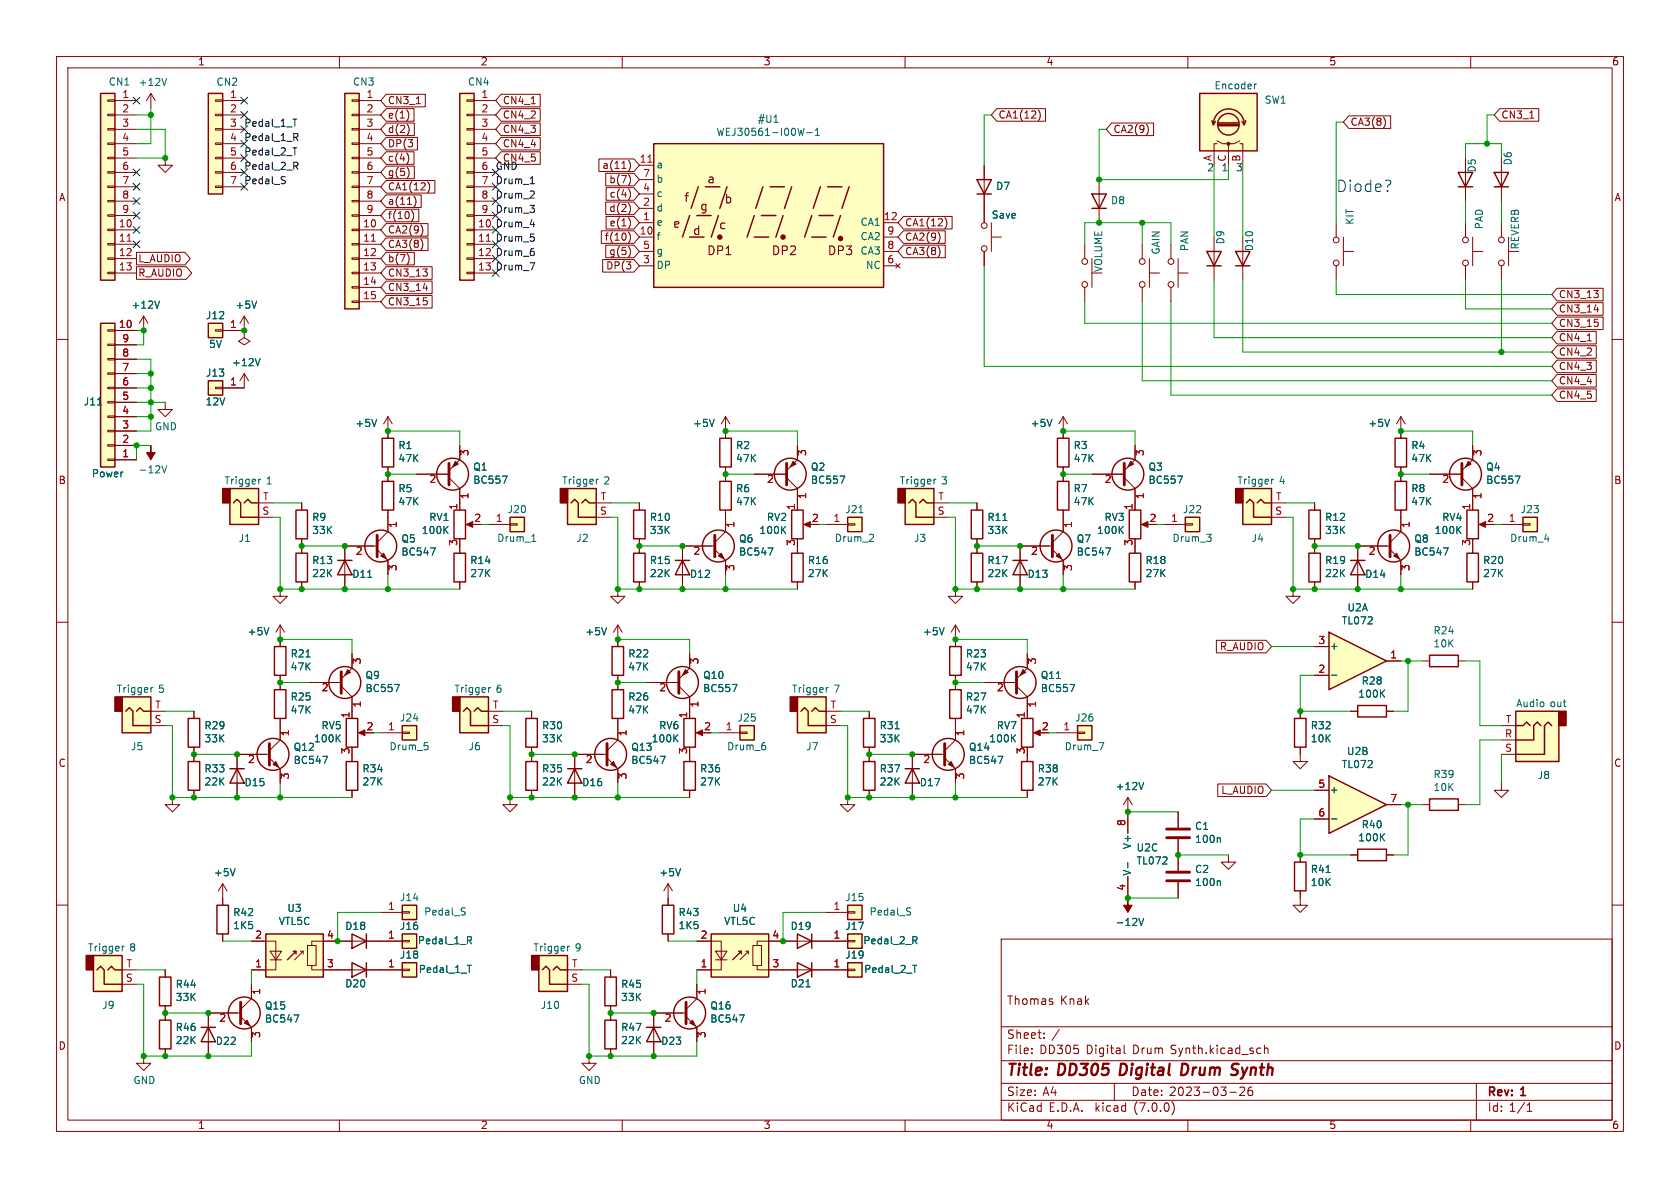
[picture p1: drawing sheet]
<svg xmlns="http://www.w3.org/2000/svg" width="297mm" height="210mm" viewBox="0 0 297 210" stroke-linecap="round" stroke-linejoin="round" font-family="sans-serif">
<defs><g id="words">
<text font-size="2.8" fill="#0000c2" x="236.2" y="34.3">Diode?</text>
<g font-size="2.8" fill="#840000">
<text x="178" y="190.8">Title:</text>
<text x="187.1" y="190.8">DD305</text>
<text x="198.7" y="190.8">Digital</text>
<text x="210.1" y="190.8">Drum</text>
<text x="219.6" y="190.8">Synth</text>
</g>
<g font-size="2.1" fill="#840000">
<text x="125" y="32.8">a</text>
<text x="118.9" y="40.6">e</text>
<text x="120.9" y="36.1">f</text>
<text x="122.4" y="41.9">d</text>
<text x="123.7" y="37.6">g</text>
<text x="127" y="40.9">c</text>
<text x="128" y="36.3">b</text>
<text x="124.9" y="45.5">DP1</text>
<text x="136.3" y="45.5">DP2</text>
<text x="146.3" y="45.5">DP3</text>
<text x="178" y="177.9">Thomas</text>
<text x="187.4" y="177.9">Knak</text>
<text x="178" y="183.9">Sheet:</text>
<text x="185.9" y="183.9">/</text>
<text x="178" y="186.6">File:</text>
<text x="183.8" y="186.6">DD305</text>
<text x="192" y="186.6">Digital</text>
<text x="200.3" y="186.6">Drum</text>
<text x="207.1" y="186.6">Synth.kicad_sch</text>
<text x="178" y="196.8">KiCad</text>
<text x="178" y="194">Size:</text>
<text x="184.3" y="194">A4</text>
<text x="185.4" y="196.8">E.D.A.</text>
<text x="193.7" y="196.8">kicad</text>
<text x="200" y="194">Date:</text>
<text x="200.6" y="196.8">(7.0.0)</text>
<text x="206.7" y="194">2023-03-26</text>
<text x="263" y="194.2">Rev:</text>
<text x="263" y="196.8">Id: 1/1</text>
<text x="269" y="194.2">1</text>
</g>
<g font-size="1.8" fill="#840000">
<text x="35" y="11.8">1</text>
<text x="85" y="11.8">2</text>
<text x="135" y="11.8">3</text>
<text x="185" y="11.8">4</text>
<text x="235" y="11.8">5</text>
<text x="285" y="11.8">6</text>
<text x="68.6" y="23.8">d(2)</text>
<text x="68.6" y="18.7">CN3_1</text>
<text x="68.6" y="21.2">e(1)</text>
<text x="88.9" y="21.2">CN4_2</text>
<text x="88.9" y="23.8">CN4_3</text>
<text x="88.9" y="18.7">CN4_1</text>
<text x="176.5" y="21.2">CA1(12)</text>
<text x="196.8" y="23.8">CA2(9)</text>
<text x="238.8" y="22.5">CA3(8)</text>
<text x="265.4" y="21.2">CN3_1</text>
<text x="68.6" y="26.3">DP(3</text>
<text x="68.6" y="28.9">c(4)</text>
<text x="88.9" y="28.9">CN4_5</text>
<text x="88.9" y="26.3">CN4_4</text>
<text x="10.4" y="35.8">A</text>
<text x="68.6" y="33.9">CA1(12)</text>
<text x="68.6" y="31.4">g(5)</text>
<text x="106.4" y="30.1">a(11)</text>
<text x="107.6" y="32.7">b(7)</text>
<text x="107.6" y="35.2">c(4)</text>
<text x="285.4" y="35.8">A</text>
<text x="68.6" y="39">f(10)</text>
<text x="68.6" y="36.5">a(11)</text>
<text x="68.6" y="41.6">CA2(9)</text>
<text x="107.6" y="37.7">d(2)</text>
<text x="107.6" y="40.3">e(1)</text>
<text x="160" y="40.3">CA1(12)</text>
<text x="24.4" y="46.6">L_AUDIO</text>
<text x="68.6" y="46.6">b(7)</text>
<text x="68.6" y="44.1">CA3(8)</text>
<text x="106.8" y="42.8">f(10)</text>
<text x="107" y="47.9">DP(3</text>
<text x="107.6" y="45.4">g(5)</text>
<text x="160" y="42.8">CA2(9)</text>
<text x="160" y="45.4">CA3(8)</text>
<text x="24.4" y="49.2">R_AUDIO</text>
<text x="68.6" y="49.2">CN3_13</text>
<text x="68.6" y="51.7">CN3_14</text>
<text x="275.6" y="53">CN3_13</text>
<text x="68.6" y="54.3">CN3_15</text>
<text x="275.6" y="58.1">CN3_15</text>
<text x="275.6" y="55.5">CN3_14</text>
<text x="275.6" y="65.7">CN4_3</text>
<text x="275.6" y="60.6">CN4_1</text>
<text x="275.6" y="63.1">CN4_2</text>
<text x="275.6" y="70.8">CN4_5</text>
<text x="275.6" y="68.2">CN4_4</text>
<text x="10.3" y="85.8">B</text>
<text x="285.3" y="85.8">B</text>
<text x="215.5" y="115.2">R_AUDIO</text>
<text x="10.3" y="135.8">C</text>
<text x="285.3" y="135.8">C</text>
<text x="215.8" y="140.6">L_AUDIO</text>
<text x="10.3" y="185.8">D</text>
<text x="285.3" y="185.8">D</text>
<text x="35" y="199.8">1</text>
<text x="85" y="199.8">2</text>
<text x="135" y="199.8">3</text>
<text x="185" y="199.8">4</text>
<text x="235" y="199.8">5</text>
<text x="285" y="199.8">6</text>
</g>
<g font-size="1.8" fill="#006464">
<text x="19.2" y="15.4">CN1</text>
<text x="24.4" y="15.5">+12V</text>
<text x="38.2" y="15.4">CN2</text>
<text x="62.3" y="15.4">CN3</text>
<text x="82.7" y="15.4">CN4</text>
<text x="214.6" y="16.1">Encoder</text>
<text x="133.9" y="22">#U1</text>
<text x="223.5" y="18.6">SW1</text>
<text x="126.6" y="24.3">WEJ30561-I00W-1</text>
<text x="267.5" y="29.3" transform="rotate(-90 267.5 29.3)">D6</text>
<text x="116.1" y="30">a</text>
<text x="116.1" y="35.1">c</text>
<text x="116.1" y="32.6">b</text>
<text x="176" y="33.8">D7</text>
<text x="261.2" y="30.6" transform="rotate(-90 261.2 30.6)">D5</text>
<text x="116.1" y="40.2">e</text>
<text x="116.1" y="37.7">d</text>
<text x="152" y="40.2">CA1</text>
<text x="175.3" y="38.9">Save</text>
<text x="196.3" y="36.4">D8</text>
<text x="239.6" y="39.8" transform="rotate(-90 239.6 39.8)">KIT</text>
<text x="262.4" y="40.6" transform="rotate(-90 262.4 40.6)">PAD</text>
<text x="116.1" y="42.7">f</text>
<text x="116.1" y="47.8">DP</text>
<text x="116.1" y="45.3">g</text>
<text x="152" y="45.3">CA3</text>
<text x="152" y="42.7">CA2</text>
<text x="153" y="47.8">NC</text>
<text x="205.3" y="45.1" transform="rotate(-90 205.3 45.1)">GAIN</text>
<text x="210.4" y="44.5" transform="rotate(-90 210.4 44.5)">PAN</text>
<text x="216.7" y="43.3" transform="rotate(-90 216.7 43.3)">D9</text>
<text x="221.8" y="44.5" transform="rotate(-90 221.8 44.5)">D10</text>
<text x="268.8" y="44.2" transform="rotate(-90 268.8 44.2)">REVERB</text>
<text x="195.1" y="48.2" transform="rotate(-90 195.1 48.2)">VOLUME</text>
<text x="23.2" y="54.9">+12V</text>
<text x="36.3" y="56.7">J12</text>
<text x="41.6" y="54.9">+5V</text>
<text x="36.9" y="61.8">5V</text>
<text x="41" y="65">+12V</text>
<text x="14.8" y="71.9">J11</text>
<text x="36.3" y="71.9">12V</text>
<text x="36.3" y="66.9">J13</text>
<text x="27.3" y="76.3">GND</text>
<text x="62.8" y="75.8">+5V</text>
<text x="122.5" y="75.8">+5V</text>
<text x="182.2" y="75.8">+5V</text>
<text x="241.8" y="75.8">+5V</text>
<text x="24.4" y="84">-12V</text>
<text x="70.4" y="79.7">R1</text>
<text x="70.4" y="82">47K</text>
<text x="83.6" y="83.5">Q1</text>
<text x="130.1" y="79.7">R2</text>
<text x="130.1" y="82">47K</text>
<text x="143.3" y="83.5">Q2</text>
<text x="189.7" y="79.7">R3</text>
<text x="189.7" y="82">47K</text>
<text x="203" y="83.5">Q3</text>
<text x="249.4" y="79.7">R4</text>
<text x="249.4" y="82">47K</text>
<text x="262.7" y="83.5">Q4</text>
<text x="16.2" y="84.6">Power</text>
<text x="39.6" y="85.9">Trigger</text>
<text x="47" y="85.9">1</text>
<text x="70.4" y="87.3">R5</text>
<text x="70.4" y="89.6">47K</text>
<text x="83.6" y="85.8">BC557</text>
<text x="99.3" y="85.9">Trigger</text>
<text x="106.7" y="85.9">2</text>
<text x="130.1" y="87.3">R6</text>
<text x="130.1" y="89.6">47K</text>
<text x="143.3" y="85.8">BC557</text>
<text x="159" y="85.9">Trigger</text>
<text x="166.4" y="85.9">3</text>
<text x="189.7" y="87.3">R7</text>
<text x="189.7" y="89.6">47K</text>
<text x="203" y="85.8">BC557</text>
<text x="218.7" y="85.9">Trigger</text>
<text x="226.1" y="85.9">4</text>
<text x="249.4" y="87.3">R8</text>
<text x="249.4" y="89.6">47K</text>
<text x="262.7" y="85.8">BC557</text>
<text x="55.1" y="92.4">R9</text>
<text x="55.1" y="94.7">33K</text>
<text x="74.5" y="94.7">100K</text>
<text x="75.8" y="92.4">RV1</text>
<text x="89.7" y="91">J20</text>
<text x="114.8" y="92.4">R10</text>
<text x="114.8" y="94.7">33K</text>
<text x="134.2" y="94.7">100K</text>
<text x="135.5" y="92.4">RV2</text>
<text x="149.4" y="91">J21</text>
<text x="174.5" y="92.4">R11</text>
<text x="174.5" y="94.7">33K</text>
<text x="193.9" y="94.7">100K</text>
<text x="195.2" y="92.4">RV3</text>
<text x="209.1" y="91">J22</text>
<text x="234.2" y="92.4">R12</text>
<text x="234.2" y="94.7">33K</text>
<text x="253.6" y="94.7">100K</text>
<text x="254.9" y="92.4">RV4</text>
<text x="268.8" y="91">J23</text>
<text x="42.1" y="96.1">J1</text>
<text x="55.1" y="100">R13</text>
<text x="70.9" y="96.2">Q5</text>
<text x="70.9" y="98.5">BC547</text>
<text x="83.1" y="100">R14</text>
<text x="87.8" y="96.1">Drum_1</text>
<text x="101.8" y="96.1">J2</text>
<text x="114.8" y="100">R15</text>
<text x="130.6" y="96.2">Q6</text>
<text x="130.6" y="98.5">BC547</text>
<text x="142.8" y="100">R16</text>
<text x="147.5" y="96.1">Drum_2</text>
<text x="161.5" y="96.1">J3</text>
<text x="174.5" y="100">R17</text>
<text x="190.3" y="96.2">Q7</text>
<text x="190.3" y="98.5">BC547</text>
<text x="202.4" y="100">R18</text>
<text x="207.2" y="96.1">Drum_3</text>
<text x="221.2" y="96.1">J4</text>
<text x="234.2" y="100">R19</text>
<text x="250" y="96.2">Q8</text>
<text x="250" y="98.5">BC547</text>
<text x="262.1" y="100">R20</text>
<text x="266.9" y="96.1">Drum_4</text>
<text x="55.1" y="102.3">22K</text>
<text x="62.2" y="102.4">D11</text>
<text x="83.1" y="102.3">27K</text>
<text x="114.8" y="102.3">22K</text>
<text x="121.9" y="102.4">D12</text>
<text x="142.8" y="102.3">27K</text>
<text x="174.5" y="102.3">22K</text>
<text x="181.6" y="102.4">D13</text>
<text x="202.4" y="102.3">27K</text>
<text x="234.2" y="102.3">22K</text>
<text x="241.3" y="102.4">D14</text>
<text x="262.1" y="102.3">27K</text>
<text x="43.7" y="112.6">+5V</text>
<text x="103.4" y="112.6">+5V</text>
<text x="163.1" y="112.6">+5V</text>
<text x="237.2" y="110.7">TL072</text>
<text x="238.2" y="108.3">U2A</text>
<text x="253.4" y="112.4">R24</text>
<text x="51.3" y="116.5">R21</text>
<text x="51.3" y="118.8">47K</text>
<text x="111" y="116.5">R22</text>
<text x="111" y="118.8">47K</text>
<text x="170.7" y="116.5">R23</text>
<text x="170.7" y="118.8">47K</text>
<text x="235.1" y="115.1">+</text>
<text x="253.4" y="114.7">10K</text>
<text x="20.6" y="122.7">Trigger</text>
<text x="28" y="122.7">5</text>
<text x="51.3" y="124.1">R25</text>
<text x="64.5" y="120.3">Q9</text>
<text x="64.5" y="122.6">BC557</text>
<text x="80.3" y="122.7">Trigger</text>
<text x="87.7" y="122.7">6</text>
<text x="111" y="124.1">R26</text>
<text x="124.2" y="120.3">Q10</text>
<text x="124.2" y="122.6">BC557</text>
<text x="140" y="122.7">Trigger</text>
<text x="147.4" y="122.7">7</text>
<text x="170.7" y="124.1">R27</text>
<text x="183.9" y="120.3">Q11</text>
<text x="183.9" y="122.6">BC557</text>
<text x="240.1" y="123.6">100K</text>
<text x="240.7" y="121.3">R28</text>
<text x="268" y="125.3">Audio</text>
<text x="274" y="125.3">out</text>
<text x="36.1" y="129.2">R29</text>
<text x="36.1" y="131.5">33K</text>
<text x="51.3" y="126.4">47K</text>
<text x="55.4" y="131.5">100K</text>
<text x="56.8" y="129.2">RV5</text>
<text x="70.6" y="127.8">J24</text>
<text x="95.8" y="129.2">R30</text>
<text x="95.8" y="131.5">33K</text>
<text x="111" y="126.4">47K</text>
<text x="115.1" y="131.5">100K</text>
<text x="116.5" y="129.2">RV6</text>
<text x="130.3" y="127.8">J25</text>
<text x="155.5" y="129.2">R31</text>
<text x="155.5" y="131.5">33K</text>
<text x="170.7" y="126.4">47K</text>
<text x="174.8" y="131.5">100K</text>
<text x="176.2" y="129.2">RV7</text>
<text x="190" y="127.8">J26</text>
<text x="231.7" y="129.2">R32</text>
<text x="231.7" y="131.5">10K</text>
<text x="23.1" y="132.9">J5</text>
<text x="36.1" y="136.8">R33</text>
<text x="51.8" y="133">Q12</text>
<text x="51.8" y="135.3">BC547</text>
<text x="64" y="136.8">R34</text>
<text x="68.8" y="132.9">Drum_5</text>
<text x="82.8" y="132.9">J6</text>
<text x="95.8" y="136.8">R35</text>
<text x="111.5" y="133">Q13</text>
<text x="111.5" y="135.3">BC547</text>
<text x="123.7" y="136.8">R36</text>
<text x="128.5" y="132.9">Drum_6</text>
<text x="142.5" y="132.9">J7</text>
<text x="155.5" y="136.8">R37</text>
<text x="171.2" y="133">Q14</text>
<text x="171.2" y="135.3">BC547</text>
<text x="183.4" y="136.8">R38</text>
<text x="188.2" y="132.9">Drum_7</text>
<text x="237.2" y="136.1">TL072</text>
<text x="238.1" y="133.7">U2B</text>
<text x="253.4" y="137.8">R39</text>
<text x="271.8" y="138">J8</text>
<text x="36.1" y="139.1">22K</text>
<text x="43.2" y="139.3">D15</text>
<text x="64" y="139.1">27K</text>
<text x="95.8" y="139.1">22K</text>
<text x="102.9" y="139.3">D16</text>
<text x="123.7" y="139.1">27K</text>
<text x="155.5" y="139.1">22K</text>
<text x="162.5" y="139.3">D17</text>
<text x="183.4" y="139.1">27K</text>
<text x="197.2" y="139.9">+12V</text>
<text x="235.1" y="140.5">+</text>
<text x="253.4" y="140.1">10K</text>
<text x="211.2" y="147">C1</text>
<text x="211.2" y="149.3">100n</text>
<text x="240.1" y="149">100K</text>
<text x="240.7" y="146.7">R40</text>
<text x="37.8" y="155.2">+5V</text>
<text x="116.5" y="155.2">+5V</text>
<text x="200.2" y="154.8" transform="rotate(-90 200.2 154.8)">V-</text>
<text x="200.2" y="150.2" transform="rotate(-90 200.2 150.2)">V+</text>
<text x="200.9" y="150.8">U2C</text>
<text x="200.9" y="153.1">TL072</text>
<text x="211.2" y="154.6">C2</text>
<text x="231.7" y="154.6">R41</text>
<text x="50.7" y="161.5">U3</text>
<text x="70.6" y="159.6">J14</text>
<text x="129.5" y="161.5">U4</text>
<text x="149.4" y="159.6">J15</text>
<text x="211.2" y="156.9">100n</text>
<text x="231.7" y="156.9">10K</text>
<text x="41.2" y="162.2">R42</text>
<text x="41.2" y="164.5">1K5</text>
<text x="49.2" y="163.8">VTL5C</text>
<text x="61" y="164.7">D18</text>
<text x="70.6" y="164.7">J16</text>
<text x="73.8" y="167.2">Pedal_1_R</text>
<text x="74.9" y="162.1">Pedal_S</text>
<text x="119.9" y="162.2">R43</text>
<text x="119.9" y="164.5">1K5</text>
<text x="128" y="163.8">VTL5C</text>
<text x="139.7" y="164.7">D19</text>
<text x="149.4" y="164.7">J17</text>
<text x="152.5" y="167.2">Pedal_2_R</text>
<text x="153.7" y="162.1">Pedal_S</text>
<text x="197.2" y="164">-12V</text>
<text x="15.5" y="168.5">Trigger</text>
<text x="22.9" y="168.5">8</text>
<text x="70.6" y="169.7">J18</text>
<text x="74" y="172.3">Pedal_1_T</text>
<text x="94.2" y="168.5">Trigger</text>
<text x="101.7" y="168.5">9</text>
<text x="149.4" y="169.7">J19</text>
<text x="152.7" y="172.3">Pedal_2_T</text>
<text x="18" y="178.6">J9</text>
<text x="31" y="174.9">R44</text>
<text x="31" y="177.2">33K</text>
<text x="46.8" y="178.7">Q15</text>
<text x="61" y="174.8">D20</text>
<text x="95.5" y="178.6">J10</text>
<text x="109.7" y="174.9">R45</text>
<text x="109.7" y="177.2">33K</text>
<text x="125.5" y="178.7">Q16</text>
<text x="139.7" y="174.8">D21</text>
<text x="31" y="182.5">R46</text>
<text x="31" y="184.8">22K</text>
<text x="38.1" y="185">D22</text>
<text x="46.8" y="181">BC547</text>
<text x="109.7" y="182.5">R47</text>
<text x="109.7" y="184.8">22K</text>
<text x="116.8" y="185">D23</text>
<text x="125.5" y="181">BC547</text>
<text x="23.5" y="191.9">GND</text>
<text x="102.3" y="191.9">GND</text>
</g>
<g font-size="1.8" fill="#a90000">
<text x="21.6" y="17.5">1</text>
<text x="40.6" y="17.5">1</text>
<text x="64.7" y="17.5">1</text>
<text x="85.1" y="17.5">1</text>
<text x="21.6" y="20.1">2</text>
<text x="21.6" y="22.6">3</text>
<text x="40.6" y="20.1">2</text>
<text x="40.6" y="22.6">3</text>
<text x="64.7" y="20.1">2</text>
<text x="64.7" y="22.6">3</text>
<text x="85.1" y="20.1">2</text>
<text x="85.1" y="22.6">3</text>
<text x="21.6" y="25.1">4</text>
<text x="21.6" y="27.7">5</text>
<text x="40.6" y="25.1">4</text>
<text x="40.6" y="27.7">5</text>
<text x="64.7" y="25.1">4</text>
<text x="64.7" y="27.7">5</text>
<text x="85.1" y="25.1">4</text>
<text x="85.1" y="27.7">5</text>
<text x="113" y="29">11</text>
<text x="214.4" y="28.5" transform="rotate(-90 214.4 28.5)">A</text>
<text x="216.9" y="28.6" transform="rotate(-90 216.9 28.6)">C</text>
<text x="219.5" y="28.6" transform="rotate(-90 219.5 28.6)">B</text>
<text x="21.6" y="30.2">6</text>
<text x="21.6" y="32.8">7</text>
<text x="21.6" y="35.3">8</text>
<text x="40.6" y="30.2">6</text>
<text x="40.6" y="32.8">7</text>
<text x="64.7" y="30.2">6</text>
<text x="64.7" y="32.8">7</text>
<text x="64.7" y="35.3">8</text>
<text x="85.1" y="30.2">6</text>
<text x="85.1" y="32.8">7</text>
<text x="85.1" y="35.3">8</text>
<text x="113.6" y="34">4</text>
<text x="113.6" y="31.5">7</text>
<text x="21" y="40.4">10</text>
<text x="21.6" y="37.8">9</text>
<text x="64.1" y="40.4">10</text>
<text x="64.7" y="37.8">9</text>
<text x="85.1" y="37.8">9</text>
<text x="113" y="41.7">10</text>
<text x="113.6" y="39.1">1</text>
<text x="113.6" y="36.6">2</text>
<text x="156.2" y="39.1">12</text>
<text x="156.8" y="41.7">9</text>
<text x="21" y="42.9">11</text>
<text x="21" y="45.5">12</text>
<text x="64.1" y="42.9">11</text>
<text x="64.1" y="45.5">12</text>
<text x="113.6" y="46.7">3</text>
<text x="113.6" y="44.2">5</text>
<text x="156.8" y="46.7">6</text>
<text x="156.8" y="44.2">8</text>
<text x="21" y="48">13</text>
<text x="64.1" y="48">13</text>
<text x="64.1" y="50.5">14</text>
<text x="64.1" y="53.1">15</text>
<text x="21" y="58.2">10</text>
<text x="40.6" y="58.2">1</text>
<text x="21.6" y="65.8">7</text>
<text x="21.6" y="63.2">8</text>
<text x="21.6" y="60.7">9</text>
<text x="21.6" y="70.9">5</text>
<text x="21.6" y="68.3">6</text>
<text x="40.6" y="68.3">1</text>
<text x="21.6" y="75.9">3</text>
<text x="21.6" y="73.4">4</text>
<text x="21.6" y="81">1</text>
<text x="21.6" y="78.5">2</text>
<text x="83.2" y="80.7" transform="rotate(-90 83.2 80.7)">3</text>
<text x="142.9" y="80.7" transform="rotate(-90 142.9 80.7)">3</text>
<text x="202.6" y="80.7" transform="rotate(-90 202.6 80.7)">3</text>
<text x="262.3" y="80.7" transform="rotate(-90 262.3 80.7)">3</text>
<text x="46.4" y="88.6">T</text>
<text x="75.8" y="85.7">2</text>
<text x="83.2" y="88.3" transform="rotate(-90 83.2 88.3)">1</text>
<text x="106.1" y="88.6">T</text>
<text x="135.5" y="85.7">2</text>
<text x="142.9" y="88.3" transform="rotate(-90 142.9 88.3)">1</text>
<text x="165.8" y="88.6">T</text>
<text x="195.2" y="85.7">2</text>
<text x="202.6" y="88.3" transform="rotate(-90 202.6 88.3)">1</text>
<text x="225.5" y="88.6">T</text>
<text x="254.9" y="85.7">2</text>
<text x="262.3" y="88.3" transform="rotate(-90 262.3 88.3)">1</text>
<text x="46.3" y="91.2">S</text>
<text x="70.5" y="93.4" transform="rotate(-90 70.5 93.4)">1</text>
<text x="81" y="90.2" transform="rotate(-90 81 90.2)">1</text>
<text x="83.8" y="92.5">2</text>
<text x="87.6" y="92.5">1</text>
<text x="106" y="91.2">S</text>
<text x="130.2" y="93.4" transform="rotate(-90 130.2 93.4)">1</text>
<text x="140.7" y="90.2" transform="rotate(-90 140.7 90.2)">1</text>
<text x="143.5" y="92.5">2</text>
<text x="147.3" y="92.5">1</text>
<text x="165.7" y="91.2">S</text>
<text x="189.9" y="93.4" transform="rotate(-90 189.9 93.4)">1</text>
<text x="200.4" y="90.2" transform="rotate(-90 200.4 90.2)">1</text>
<text x="203.2" y="92.5">2</text>
<text x="207" y="92.5">1</text>
<text x="225.4" y="91.2">S</text>
<text x="249.6" y="93.4" transform="rotate(-90 249.6 93.4)">1</text>
<text x="260.1" y="90.2" transform="rotate(-90 260.1 90.2)">1</text>
<text x="262.9" y="92.5">2</text>
<text x="266.7" y="92.5">1</text>
<text x="62.8" y="98.4">2</text>
<text x="70.5" y="101" transform="rotate(-90 70.5 101)">3</text>
<text x="81" y="96.6" transform="rotate(-90 81 96.6)">3</text>
<text x="122.5" y="98.4">2</text>
<text x="130.2" y="101" transform="rotate(-90 130.2 101)">3</text>
<text x="140.7" y="96.6" transform="rotate(-90 140.7 96.6)">3</text>
<text x="182.2" y="98.4">2</text>
<text x="189.9" y="101" transform="rotate(-90 189.9 101)">3</text>
<text x="200.4" y="96.6" transform="rotate(-90 200.4 96.6)">3</text>
<text x="241.9" y="98.4">2</text>
<text x="249.6" y="101" transform="rotate(-90 249.6 101)">3</text>
<text x="260.1" y="96.6" transform="rotate(-90 260.1 96.6)">3</text>
<text x="64.1" y="117.5" transform="rotate(-90 64.1 117.5)">3</text>
<text x="123.8" y="117.5" transform="rotate(-90 123.8 117.5)">3</text>
<text x="183.5" y="117.5" transform="rotate(-90 183.5 117.5)">3</text>
<text x="233" y="119.1">2</text>
<text x="233" y="114">3</text>
<text x="245.7" y="116.6">1</text>
<text x="27.4" y="125.5">T</text>
<text x="56.8" y="122.6">2</text>
<text x="64.1" y="125.1" transform="rotate(-90 64.1 125.1)">1</text>
<text x="87.1" y="125.5">T</text>
<text x="116.5" y="122.6">2</text>
<text x="123.8" y="125.1" transform="rotate(-90 123.8 125.1)">1</text>
<text x="146.8" y="125.5">T</text>
<text x="176.2" y="122.6">2</text>
<text x="183.5" y="125.1" transform="rotate(-90 183.5 125.1)">1</text>
<text x="27.3" y="128">S</text>
<text x="51.4" y="130.2" transform="rotate(-90 51.4 130.2)">1</text>
<text x="62" y="127" transform="rotate(-90 62 127)">1</text>
<text x="64.7" y="129.3">2</text>
<text x="68.5" y="129.3">1</text>
<text x="87" y="128">S</text>
<text x="111.1" y="130.2" transform="rotate(-90 111.1 130.2)">1</text>
<text x="121.7" y="127" transform="rotate(-90 121.7 127)">1</text>
<text x="124.4" y="129.3">2</text>
<text x="128.2" y="129.3">1</text>
<text x="146.7" y="128">S</text>
<text x="170.8" y="130.2" transform="rotate(-90 170.8 130.2)">1</text>
<text x="181.4" y="127" transform="rotate(-90 181.4 127)">1</text>
<text x="184.1" y="129.3">2</text>
<text x="187.9" y="129.3">1</text>
<text x="266" y="130.6">R</text>
<text x="266.2" y="128">T</text>
<text x="43.8" y="135.3">2</text>
<text x="51.4" y="137.8" transform="rotate(-90 51.4 137.8)">3</text>
<text x="62" y="133.4" transform="rotate(-90 62 133.4)">3</text>
<text x="103.5" y="135.3">2</text>
<text x="111.1" y="137.8" transform="rotate(-90 111.1 137.8)">3</text>
<text x="121.7" y="133.4" transform="rotate(-90 121.7 133.4)">3</text>
<text x="163.2" y="135.3">2</text>
<text x="170.8" y="137.8" transform="rotate(-90 170.8 137.8)">3</text>
<text x="181.4" y="133.4" transform="rotate(-90 181.4 133.4)">3</text>
<text x="266" y="133.1">S</text>
<text x="233" y="139.4">5</text>
<text x="245.7" y="142">7</text>
<text x="199.1" y="146.1" transform="rotate(-90 199.1 146.1)">8</text>
<text x="233" y="144.5">6</text>
<text x="68.5" y="161">1</text>
<text x="147.3" y="161">1</text>
<text x="199.1" y="157.5" transform="rotate(-90 199.1 157.5)">4</text>
<text x="45.1" y="166.1">2</text>
<text x="57.8" y="166.1">4</text>
<text x="68.5" y="166.1">1</text>
<text x="123.8" y="166.1">2</text>
<text x="136.5" y="166.1">4</text>
<text x="147.3" y="166.1">1</text>
<text x="22.2" y="173.7">S</text>
<text x="22.3" y="171.2">T</text>
<text x="45.1" y="171.2">1</text>
<text x="57.8" y="171.2">3</text>
<text x="68.5" y="171.2">1</text>
<text x="100.9" y="173.7">S</text>
<text x="101.1" y="171.2">T</text>
<text x="123.8" y="171.2">1</text>
<text x="136.5" y="171.2">3</text>
<text x="147.3" y="171.2">1</text>
<text x="46.4" y="175.9" transform="rotate(-90 46.4 175.9)">1</text>
<text x="125.1" y="175.9" transform="rotate(-90 125.1 175.9)">1</text>
<text x="38.7" y="181">2</text>
<text x="46.4" y="183.5" transform="rotate(-90 46.4 183.5)">3</text>
<text x="117.4" y="181">2</text>
<text x="125.1" y="183.5" transform="rotate(-90 125.1 183.5)">3</text>
</g>
<g font-size="1.8" fill="#0f0f0f">
<text x="43.2" y="22.6">Pedal_1_T</text>
<text x="43.2" y="25.1">Pedal_1_R</text>
<text x="43.2" y="27.7">Pedal_2_T</text>
<text x="43.2" y="32.8">Pedal_S</text>
<text x="43.2" y="30.2">Pedal_2_R</text>
<text x="87.6" y="30.2">GND</text>
<text x="87.6" y="35.3">Drum_2</text>
<text x="87.6" y="32.8">Drum_1</text>
<text x="84.5" y="40.4">10 Drum_4</text>
<text x="87.6" y="37.8">Drum_3</text>
<text x="84.5" y="42.9">11 Drum_5</text>
<text x="84.5" y="45.5">12 Drum_6</text>
<text x="84.5" y="48">13 Drum_7</text>
</g>
<g font-size="1.8" fill="#0000c2">
<text x="213.3" y="30.5">2</text>
<text x="215.8" y="30.5">1</text>
<text x="218.4" y="30.5">3</text>
</g>
</g></defs>
<g fill="none" stroke="#840000" stroke-width=".18">
<path d="M10 10h277v190h-277zM12 12h273v186h-273zM19 17.7h1.3v.2h-1.3zM20.3 17.8h3.8M26.7 16.5l-.8 1.3M26.7 16.5v2.6M26.7 16.5l.7 1.3M38.1 17.7h1.3v.2h-1.3zM39.4 17.8h3.8M60 10v2M62.2 17.7h1.3v.2h-1.3zM63.5 17.8h3.8"/>
<path d="M82.5 17.7h1.3v.2h-1.3zM83.8 17.8h3.8M110 10v2M160 10v2M210 10v2M260 10v2M19 38h1.3v.2h-1.3zM19 35.4h1.3v.3h-1.3zM19 32.9h1.3v.2h-1.3zM19 30.4h1.3v.2h-1.3zM19 27.8h1.3v.3h-1.3zM19 25.3h1.3v.2h-1.3z"/>
<path d="M19 22.7h1.3v.3h-1.3zM19 20.2h1.3v.2h-1.3zM20.3 20.3h3.8M20.3 22.9h3.8M20.3 25.4h3.8M20.3 27.9h3.8M20.3 30.5h3.8M20.3 33h3.8M20.3 35.6h3.8M20.3 38.1h3.8M29.2 27.9v1.3h1.3l-1.3 1.3-1.3-1.3h1.3M38.1 32.9h1.3v.2h-1.3z"/>
<path d="M38.1 30.4h1.3v.2h-1.3zM38.1 27.8h1.3v.3h-1.3zM38.1 25.3h1.3v.2h-1.3zM38.1 22.7h1.3v.3h-1.3zM38.1 20.2h1.3v.2h-1.3zM39.4 20.3h3.8M39.4 22.9h3.8M39.4 25.4h3.8M39.4 27.9h3.8M39.4 30.5h3.8M39.4 33h3.8M62.2 38h1.3v.2h-1.3z"/>
<path d="M62.2 35.4h1.3v.3h-1.3zM62.2 32.9h1.3v.2h-1.3zM62.2 30.4h1.3v.2h-1.3zM62.2 27.8h1.3v.3h-1.3zM62.2 25.3h1.3v.2h-1.3zM62.2 22.7h1.3v.3h-1.3zM62.2 20.2h1.3v.2h-1.3zM63.5 20.3h3.8M63.5 22.9h3.8M63.5 25.4h3.8M63.5 27.9h3.8M63.5 30.5h3.8"/>
<path d="M63.5 33h3.8M63.5 35.6h3.8M63.5 38.1h3.8M82.5 38h1.3v.2h-1.3zM82.5 35.4h1.3v.3h-1.3zM82.5 32.9h1.3v.2h-1.3zM82.5 30.4h1.3v.2h-1.3zM82.5 27.8h1.3v.3h-1.3zM82.5 25.3h1.3v.2h-1.3zM82.5 22.7h1.3v.3h-1.3zM82.5 20.2h1.3v.2h-1.3zM83.8 20.3h3.8"/>
<path d="M83.8 22.9h3.8M83.8 25.4h3.8M83.8 27.9h3.8M83.8 30.5h3.8M83.8 33h3.8M83.8 35.6h3.8M83.8 38.1h3.8M174 29.2v10.2M175.3 39.4v5.1M194.3 31.8v7.6M215.1 25.4h-.5v3.8M215.1 24.9l1.1 .5h1v.5"/>
<path d="M219.2 25.4h.5v3.8M219.2 24.9l-1 .5h-1v3.8M236.2 39.4v2.5M259.1 27.9v7.7M259.1 39.4v2.5M265.4 27.9v7.7M265.4 39.4v2.5M10 60h2M19 48.1h1.3v.3h-1.3zM19 45.6h1.3v.2h-1.3zM19 43.1h1.3v.2h-1.3zM19 40.5h1.3v.3h-1.3z"/>
<path d="M19 58.3h1.3v.2h-1.3zM20.3 40.6h3.8M20.3 43.2h3.8M20.3 45.7h3.8M20.3 48.3h3.8M20.3 58.4h3.8M25.4 55.9l-.8 1.3M25.4 55.9v2.5M25.4 55.9l.8 1.3M38.1 58.3h1.3v.2h-1.3zM39.4 58.4h3.8M43.2 58.4v1.3l-1 .6 1 .7 1-.7-1-.6"/>
<path d="M43.2 58.4h.1M43.2 55.9v2.5M43.2 55.9l-.8 1.3M43.2 55.9l.7 1.3M62.2 53.2h1.3v.3h-1.3zM62.2 50.7h1.3v.2h-1.3zM62.2 48.1h1.3v.3h-1.3zM62.2 45.6h1.3v.2h-1.3zM62.2 43.1h1.3v.2h-1.3zM62.2 40.5h1.3v.3h-1.3zM63.5 40.6h3.8M63.5 43.2h3.8"/>
<path d="M63.5 45.7h3.8M63.5 48.3h3.8M63.5 50.8h3.8M63.5 53.3h3.8M82.5 48.1h1.3v.3h-1.3zM82.5 45.6h1.3v.2h-1.3zM82.5 43.1h1.3v.2h-1.3zM82.5 40.5h1.3v.3h-1.3zM83.8 40.6h3.8M83.8 43.2h3.8M83.8 45.7h3.8M83.8 48.3h3.8"/>
<path d="M174 44.5v2.5M175.3 41.9h1.7M191.8 43.2v2.5M191.8 50.8v2.5M193 48.3h1.8M193 45.7v5.1M201.9 43.2v2.5M201.9 50.8v2.5M203.2 48.3h1.8M203.2 45.7v5.1M207 43.2v2.5M207 50.8v2.5"/>
<path d="M208.3 45.7v5.1M208.3 48.3h1.8M214.6 41.9v7.6M219.7 41.9v7.6M236.2 47v2.5M237.5 44.5h1.8M237.5 41.9v5.1M259.1 47v2.5M260.3 41.9v5.1M260.3 44.5h1.8M265.4 47v2.5M266.7 44.5h1.8"/>
<path d="M266.7 41.9v5.1M285 60h2M19 60.8h1.3v.3h-1.3zM19 63.4h1.3v.2h-1.3zM19 65.9h1.3v.3h-1.3zM19 68.5h1.3v.2h-1.3zM19 71h1.3v.2h-1.3zM19 73.5h1.3v.3h-1.3zM19 76.1h1.3v.2h-1.3zM19 78.6h1.3v.3h-1.3zM20.3 78.7h3.8M20.3 76.2h3.8"/>
<path d="M20.3 73.7h3.8M20.3 71.1h3.8M20.3 68.6h3.8M20.3 66h3.8M20.3 63.5h3.8M20.3 61h3.8M29.2 71.1v1.3h1.3l-1.3 1.3-1.3-1.3h1.3M38.1 68.5h1.3v.2h-1.3zM43.2 66l-.8 1.3M43.2 66v2.6h-3.8M43.2 66l.7 1.3M68.6 73.7v3.8"/>
<path d="M68.6 73.7l-.8 1.2M68.6 73.7l.7 1.2M128.3 76.2v1.3M141 78.7v2.6l-1.9 1.9M247.6 76.2v1.3M19 81.2h1.3v.2h-1.3zM20.3 81.3h3.8M68.6 82.6v1.2M105.4 91.4h2.5M105.4 88.9h2.5M113 88.9v1.3M113 95.3v2.5"/>
<path d="M126.4 97.2l1.9 1.9v2.5M126.4 96.5h-5.8v7.6M128.3 90.2v3.8l-1.9 1.9M128.3 82.6v2.5M133.3 83.8h5.8M139.1 84.5l1.9 1.9v3.8M141 96.5v1.3M142.5 92.7h1M146 92.7h3.9M149.9 92.6h1.2v.2h-1.2zM165.1 91.4h2.5M165.1 88.9h2.5"/>
<path d="M172.7 88.9v1.3M172.7 95.3v2.5M186.1 97.2l1.9 1.9v2.5M186.1 96.5h-5.8v7.6M188 83.8v1.3M188 90.2v3.8l-1.9 1.9M200.7 88.9v1.3M200.7 96.5v1.3M202.2 92.7h1M205.7 92.7h3.8M209.5 92.6h1.3v.2h-1.3zM224.8 91.4h2.5"/>
<path d="M224.8 88.9h2.5M232.4 88.9v1.3M232.4 95.3v2.5M247.6 82.6v1.2M260.3 88.9v1.3M260.3 96.5v1.3M261.9 92.7h1M265.4 92.7h3.8M269.2 92.6h1.3v.2h-1.3zM10 110h2M62.2 115.6v2.5l-1.9 1.9M109.2 104.1v1.3h1.3l-1.3 1.3-1.3-1.3h1.3"/>
<path d="M109.2 110.5v3.8M109.2 119.4v2.5M109.2 110.5l-.7 1.3M109.2 110.5l.8 1.3M113 102.9v1.2M121.9 115.6v2.5l-1.9 1.9M141 102.9v1.2M168.9 104.1v1.3h1.3l-1.3 1.3-1.3-1.3h1.3M172.7 102.9v1.2M200.7 102.9v1.2M228.6 104.1v1.3h1.3l-1.3 1.3-1.3-1.3h1.3M232.4 102.9v1.2"/>
<path d="M260.3 102.9v1.2M285 110h2M26.7 128.3h2.5M26.7 125.7h2.5M34.3 125.7v1.3M34.3 132.1v2.5M34.3 139.7v1.3M47.6 134l1.9 1.9v2.5M47.6 133.4h-5.7v7.6M49.5 127v3.8l-1.9 1.9M49.5 120.7v1.2M54.6 120.7h5.7"/>
<path d="M60.3 121.3l1.9 1.9v3.8M62.2 133.4v1.2M62.2 139.7v1.3M63.8 129.5h1M67.3 129.5h3.8M71.1 129.4h1.3v.3h-1.3zM86.4 128.3h2.5M86.4 125.7h2.5M94 125.7v1.3M94 132.1v2.5M94 139.7v1.3M107.3 134l1.9 1.9v2.5"/>
<path d="M107.3 133.4h-5.7v7.6M109.2 127v3.8l-1.9 1.9M114.3 120.7h5.7M120 121.3l1.9 1.9v3.8M121.9 133.4v1.2M121.9 139.7v1.3M123.4 129.5h1.1M146 128.3h2.6M146 125.7h2.6M153.7 125.7v1.3M153.7 132.1v2.5M153.7 139.7v1.3"/>
<path d="M167 134l1.9 1.9v2.5M167 133.4h-5.7v7.6M168.9 127v3.8l-1.9 1.9M168.9 120.7v1.2M181.6 125.7v1.3M181.6 133.4v1.2M181.6 139.7v1.3M183.1 129.5h1M186.7 129.5h3.8M190.5 129.4h1.3v.3h-1.3zM229.9 132.1v2.5h1.2l-1.2 1.3-1.3-1.3h1.3M229.9 125.7v1.3"/>
<path d="M10 160h2M30.5 141v1.2h1.2l-1.2 1.3-1.3-1.3h1.3M39.4 156.2v3.8M39.4 156.2l-.8 1.3M39.4 156.2l.7 1.3M90.2 141v1.2h1.2l-1.2 1.3-1.3-1.3h1.3M118.1 156.2l-.8 1.3M118.1 156.2v3.8M118.1 156.2l.8 1.3M149.9 141v1.2h1.2l-1.2 1.3-1.3-1.3h1.3M208.3 143.5v2.8M208.3 148.3v5.6"/>
<path d="M208.3 156v2.8M217.2 151.1v1.3h1.2l-1.2 1.3-1.3-1.3h1.3M229.9 157.5v2.5h1.2l-1.2 1.3-1.3-1.3h1.3M229.9 151.1v1.3M285 160h2M21.6 174h2.5M21.6 171.5h2.5M29.2 171.5v1.2M29.2 177.8v1.3M39.4 165.1v1.3M44.4 166.4h4.4v5.1h-4.4M47.8 168.1h2l-1 1.6z"/>
<path d="M47.8 169.7h2M51.8 168.1h.5v.6M52.3 168.1l-1.5 1.6M53.1 168.1h.5v.6M53.6 168.1l-1.5 1.6M54.4 167.1h1.5v3.6h-1.5zM55.1 170.7v.8h16M67.3 161.3h3.8M71.1 166.2h1.3v.3h-1.3zM71.1 171.3h1.3v.3h-1.3zM71.1 161.2h1.3v.2h-1.3zM71.1 166.4h-16v.7"/>
<path d="M100.3 174h2.6M100.3 171.5h2.6M107.9 171.5v1.2M107.9 177.8v2.5M118.1 165.1v1.3M121.3 179.7l1.9 1.9v2.6M121.3 179.1h-5.7v7.6M123.2 166.4h4.3v5.1h-4.3M123.2 174v2.5l-1.9 1.9M126.5 168.1h2l-1 1.6zM126.5 169.7h2M130.6 168.1h.5v.6"/>
<path d="M131.1 168.1l-1.6 1.6M131.8 168.1h.5v.6M132.3 168.1l-1.5 1.6M133.1 167.1h1.5v3.6h-1.5zM133.9 170.7v.8h16M146 161.3h3.9M149.9 166.2h1.2v.3h-1.2zM149.9 171.3h1.2v.3h-1.2zM149.9 161.2h1.2v.2h-1.2zM149.9 166.4h-16v.7M177 166h108v32h-108zM60 198v2"/>
<path d="M104.1 186.7v1.3h1.3l-1.3 1.2-1.2-1.2h1.2M107.9 185.4v1.3M110 198v2M160 198v2M177 194.5h108M177 191.5h108M177 187.5h108M177 181.5h108M182.4 186.1v.2M182.4 185.3v.2M184.6 183.4v.2M184.6 182.6v.2"/>
<path d="M197 191.5v3M198.7 184.8v1.2l.2 .3M207.2 194.8a1.74 1.74 0 0 1 0 2.2M210 198v2M217.4 193.1h1.1M220 192.3v.5l-.9 .9h.9M220.8 192.3a1.17 1.17 0 0 0 0 1.3h.5l.2-.6-.3-.3-.4 .1-.2 .2M222.7 185.3h.2M222.9 186.2l-.2 .1M223.5 184.8v1.5M223.5 185.4l.2-.1h.4l.1 1M260 198v2"/>
<path d="M261 191.5v6.5M270 196.5h.8M270 195.4l.4-.4v1.5"/>
<circle cx="174" cy="39.9" r=".51"/>
<circle cx="174" cy="43.9" r=".51"/>
<circle cx="191.8" cy="46.2" r=".51"/>
<circle cx="191.8" cy="50.3" r=".51"/>
<circle cx="201.9" cy="50.3" r=".51"/>
<circle cx="201.9" cy="46.2" r=".51"/>
<circle cx="207" cy="50.3" r=".51"/>
<circle cx="207" cy="46.2" r=".51"/>
<circle cx="236.2" cy="42.4" r=".51"/>
<circle cx="236.2" cy="46.5" r=".51"/>
<circle cx="259.1" cy="46.5" r=".51"/>
<circle cx="259.1" cy="42.4" r=".51"/>
<circle cx="265.4" cy="42.4" r=".51"/>
<circle cx="265.4" cy="46.5" r=".51"/>
</g>
<path d="M209.5 188h-.5l-.2 2 .8-.1M218.1 189l.4 .1a.49 .49 0 0 1 .3 .5 .49 .49 0 0 1-.4 .4M218.2 188l.8 .1" fill="none" stroke="#840000" stroke-width=".4"/>
<g fill="#ffffc2" stroke="#ffffc2" stroke-width=".18">
<path d="M149.9 165.1h2.5v2.5h-2.5z"/>
<path d="M36.8 16.5h2.6v17.8h-2.6z"/>
<path d="M17.8 16.5h2.5v33h-2.5z"/>
<path d="M16.5 168.9h5.1v6.4h-5.1z"/>
<path d="M149.9 91.4h2.5v2.6h-2.5z"/>
<path d="M269.2 91.4h2.6v2.6h-2.6z"/>
<path d="M219.7 86.4h5.1v6.3h-5.1z"/>
<path d="M47 165.1h10.1v7.6h-10.1z"/>
<path d="M36.8 57.2h2.6v2.5h-2.6z"/>
<path d="M160 86.4h5.1v6.3h-5.1z"/>
<path d="M209.5 91.4h2.6v2.6h-2.6z"/>
<path d="M21.6 123.2h5.1v6.3h-5.1z"/>
<path d="M141 123.2h5v6.3h-5z"/>
<path d="M81.3 123.2h5.1v6.3h-5.1z"/>
<path d="M71.1 128.3h2.6v2.5h-2.6z"/>
<path d="M71.1 165.1h2.6v2.5h-2.6z"/>
<path d="M71.1 170.2h2.6v2.5h-2.6z"/>
<path d="M71.1 160h2.6v2.6h-2.6z"/>
<path d="M81.3 16.5h2.5v33h-2.5z"/>
<path d="M61 16.5h2.5v38.1h-2.5z"/>
<path d="M100.3 86.4h5.1v6.3h-5.1z"/>
<path d="M149.9 170.2h2.5v2.5h-2.5z"/>
<path d="M125.7 165.1h10.2v7.6h-10.2z"/>
<path d="M17.8 57.2h2.5v25.4h-2.5z"/>
<path d="M36.8 67.3h2.6v2.6h-2.6z"/>
<path d="M95.2 168.9h5.1v6.4h-5.1z"/>
<path d="M212.1 16.5h10.1v10.2h-10.1z"/>
<path d="M149.9 160h2.5v2.6h-2.5z"/>
<path d="M190.5 128.3h2.5v2.5h-2.5z"/>
</g>
<g fill="none" stroke="#840000" stroke-width=".25">
<path d="M17.8 16.5h2.5v33h-2.5zM36.8 16.5h2.6v17.8h-2.6zM61 16.5h2.5v38.1h-2.5zM81.3 16.5h2.5v33h-2.5zM212.1 16.5h10.1v10.2h-10.1zM172.7 31.8h2.6l-1.3 2.5zM172.7 34.3h2.6M193 34.3h2.6l-1.3 2.5zM193 36.8h2.6M214.2 21.3l.3 .8 .4-.6M214.5 22a2.73 2.73 0 0 1 2.7-2.7 2.73 2.73 0 0 1 2.8 2.7M215.4 22.2h3.5"/>
<path d="M215.4 22h3.5M215.4 21.7h3.5M220.2 21.3l-.2 .8-.4-.6M257.8 30.5h2.5l-1.2 2.5zM257.8 33h2.5M264.2 30.5h2.5l-1.3 2.5zM264.2 33h2.5M17.8 57.2h2.5v25.4h-2.5zM36.8 57.2h2.6v2.5h-2.6zM213.4 44.5h2.5l-1.3 2.5zM213.4 47h2.5M218.4 44.5h2.6l-1.3 2.5z"/>
<path d="M218.4 47h2.6M36.8 67.3h2.6v2.6h-2.6zM67.6 77.5h2v5.1h-2zM127.3 77.5h2v5.1h-2zM246.6 77.5h2.1v5.1h-2.1zM100.3 86.4h5.1v6.3h-5.1zM101 88.9l.6-.6 .6 .6v2.5h3.2M102.9 88.9l.6-.6 .6 .6h1.3M112 90.2h2v5.1h-2zM112 97.8h2v5.1h-2zM119.4 99.1h2.5M120.6 99.1l1.3 2.5h-2.5z"/>
<path d="M127.3 85.1h2v5.1h-2zM140 97.8h2v5.1h-2zM140 90.2h2v5.1h-2zM149.9 91.4h2.5v2.6h-2.5zM160 86.4h5.1v6.3h-5.1zM160.7 88.9l.6-.6 .6 .6v2.5h3.2M162.6 88.9l.6-.6 .6 .6h1.3M171.7 90.2h2v5.1h-2zM171.7 97.8h2v5.1h-2zM179.1 99.1h2.5M180.3 99.1l1.3 2.5h-2.5zM186.9 85.1h2.1v5.1h-2.1z"/>
<path d="M199.6 90.2h2.1v5.1h-2.1zM199.6 97.8h2.1v5.1h-2.1zM209.5 91.4h2.6v2.6h-2.6zM219.7 86.4h5.1v6.3h-5.1zM220.3 88.9l.7-.6 .6 .6v2.5h3.2M222.2 88.9l.7-.6 .6 .6h1.3M231.4 97.8h2v5.1h-2zM231.4 90.2h2v5.1h-2zM259.3 90.2h2.1v5.1h-2.1zM259.3 97.8h2.1v5.1h-2.1zM269.2 91.4h2.6v2.6h-2.6zM108.2 114.3h2v5.1h-2z"/>
<path d="M21.6 123.2h5.1v6.3h-5.1zM22.2 125.7l.7-.6 .6 .6v2.6h3.2M24.1 125.7l.7-.6 .6 .6h1.3M33.3 134.6h2v5.1h-2zM33.3 127h2v5.1h-2zM40.6 135.9h2.6M41.9 135.9l1.3 2.5h-2.6zM48.5 121.9h2v5.1h-2zM61.2 127h2v5.1h-2zM61.2 134.6h2v5.1h-2zM71.1 128.3h2.6v2.5h-2.6zM81.3 123.2h5.1v6.3h-5.1z"/>
<path d="M81.9 125.7l.6-.6 .7 .6v2.6h3.2M83.8 125.7l.7-.6 .6 .6h1.3M93 134.6h2v5.1h-2zM93 127h2v5.1h-2zM100.3 135.9h2.6M101.6 135.9l1.3 2.5h-2.6zM108.2 121.9h2v5.1h-2zM120.9 127h2v5.1h-2zM120.9 134.6h2v5.1h-2zM141 123.2h5v6.3h-5zM141.6 125.7l.6-.6 .7 .6v2.6h3.1M143.5 125.7l.6-.6 .7 .6h1.2"/>
<path d="M152.7 134.6h2v5.1h-2zM152.7 127h2v5.1h-2zM160 135.9h2.6M161.3 135.9l1.3 2.5h-2.6zM167.9 121.9h2v5.1h-2zM180.6 134.6h2v5.1h-2zM180.6 127h2v5.1h-2zM190.5 128.3h2.5v2.5h-2.5zM228.9 127h2v5.1h-2zM228.9 152.4h2v5.1h-2zM16.5 168.9h5.1v6.4h-5.1zM17.1 171.5l.7-.7 .6 .7v2.5h3.2"/>
<path d="M19 171.5l.7-.7 .6 .7h1.3M28.2 172.7h2v5.1h-2zM38.4 160h2v5.1h-2zM47 165.1h10.1v7.6h-10.1zM62.2 170.2l2.6 1.3-2.6 1.2zM62.2 165.1l2.6 1.3-2.6 1.2zM64.8 165.1v2.5M64.8 170.2v2.5M71.1 165.1h2.6v2.5h-2.6zM71.1 170.2h2.6v2.5h-2.6zM71.1 160h2.6v2.6h-2.6zM95.2 168.9h5.1v6.4h-5.1z"/>
<path d="M95.9 171.5l.6-.7 .7 .7v2.5h3.1M97.8 171.5l.6-.7 .7 .7h1.2M106.9 172.7h2.1v5.1h-2.1zM117.1 160h2v5.1h-2zM125.7 165.1h10.2v7.6h-10.2zM141 165.1l2.5 1.3-2.5 1.2zM141 170.2l2.5 1.3-2.5 1.2zM143.5 165.1v2.5M143.5 170.2v2.5M149.9 165.1h2.5v2.5h-2.5zM149.9 170.2h2.5v2.5h-2.5zM149.9 160h2.5v2.6h-2.5z"/>
<path d="M106.9 180.3h2.1v5.1h-2.1zM114.3 181.6h2.5M115.6 181.6l1.2 2.6h-2.5z"/>
<circle cx="217.2" cy="22" r="1.9"/>
<circle cx="127" cy="96.5" r="2.82"/>
<circle cx="139.7" cy="83.8" r="2.82"/>
<circle cx="186.7" cy="96.5" r="2.82"/>
<circle cx="48.3" cy="133.3" r="2.82"/>
<circle cx="61" cy="120.6" r="2.82"/>
<circle cx="107.9" cy="133.3" r="2.82"/>
<circle cx="120.6" cy="120.6" r="2.82"/>
<circle cx="167.6" cy="133.3" r="2.82"/>
<circle cx="121.9" cy="179.1" r="2.82"/>
</g>
<g fill="none" stroke="#006464" stroke-width=".18">
<path d="M29.5 13.9l-.5 1.2M222.1 14.9l-.3 .1M28.2 53.2l-.4 1.3M45.4 53.2l-.4 1.3M17.2 71.6h.8M46 63.4l-.4 1.3M66.6 74.1l-.4 1.3M28.6 82.3l.4 1.3 .5-1.3M105.8 84.7l-.3 .1M135.8 96.9h.8l-.5 1.2M148.5 84.2h.8l-.5 1.2M151.9 90.6h.7"/>
<path d="M154.3 94.5l.1 .2v.3l-.8 .7h.8M165.5 84.7l-.3 .1M195.5 96.9h.8l-.5 1.2M213.3 94.4h.8l-.4 .5M214.1 95.1v.5M225.2 84.7l-.3 .1M273.1 95.3h.8M107.2 111l-.4 1.2M27 121.5l-.3 .2M57.1 133.7h.8l-.5 1.3M69.8 121h.8l-.5 1.3M75 131.3h.6"/>
<path d="M75.6 131.8l.1 .2-.1 .5M86.7 121.5l-.3 .2M116.7 133.7h.9l-.6 1.3M129.4 121h.9l-.6 1.3M146.4 121.5l-.3 .2M176.4 133.7h.9l-.6 1.3M194.3 131.3h.8l-.5 1.2M41.6 153.6l-.5 1.2M120.3 153.6l-.4 1.2M215.6 148.1l.1 .2v.6M215.6 155.7l.1 .2v.6M22 167.3l-.3 .1"/>
<path d="M82.1 160.5h.1M82.1 161.2l.1 .2-.1 .3M82.6 170.6h.7M82.6 165.6h.5l.3 .2-.2 .4h-.6M82.9 166.2l.5 .6M100.7 167.3l-.3 .1M130.7 179.4h.9l-.6 1.3M160.8 160.5h.2M160.9 161.2l.1 .2-.1 .3M161.4 170.6h.7M161.4 165.6h.5l.2 .2-.1 .4h-.6M161.7 166.2l.4 .6"/>
<path d="M201.3 162.3l.5 1.3 .4-1.3"/>
</g>
<g fill="none" stroke="#840000" stroke-width=".51">
<path d="M126.4 94.6v3.8M139.1 81.9v3.8M186.1 94.6v3.8M60.3 118.7v3.9M120 118.7v3.9M47.6 131.4v3.9M107.3 131.4v3.9M167 131.4v3.9M206.2 148.1h4.1M206.2 146.6h4.1M206.2 155.7h4.1M206.2 154.2h4.1"/>
<path d="M121.3 177.2v3.8"/>
</g>
<g fill="#840000" stroke="#840000" stroke-width=".18">
<path d="M167.6 135.1l.5-.5 .6 1z"/>
<path d="M261.5 92.7l1.1-.5v1z"/>
<path d="M182.8 129.5l1.1-.5v1z"/>
<path d="M48.8 134.6l.5 1-1-.5z"/>
<path d="M142.1 92.7l1.2-.5v1z"/>
<path d="M140.2 81.5l.5 .5-1 .6z"/>
<path d="M63.4 129.5l1.1-.5v1z"/>
<path d="M61.5 118.4l.5 .5-1 .5z"/>
<path d="M121.2 118.4l.5 .5-1.1 .5z"/>
<path d="M127 98.3l.5-.5 .5 1z"/>
<path d="M107.9 135.1l.6-.5 .5 1z"/>
<path d="M201.8 92.7l1.1-.5v1z"/>
<path d="M121.9 180.8l.5-.5 .5 1.1z"/>
<path d="M186.7 98.3l.5-.5 .5 1z"/>
<path d="M26.7 78.7v1.3h.7l-.7 1.3-.8-1.3h.8z"/>
<path d="M123.1 129.5l1.1-.5v1z"/>
<path d="M199.4 158.8v1.2h.8l-.8 1.3-.8-1.3h.8z"/>
<circle cx="217.2" cy="25.4" r=".25"/>
</g>
<path d="M22.5 42.6h.7M65.6 42.6h.8" fill="none" stroke="#a90000" stroke-width=".18"/>
<g fill="#840000" stroke="#840000" stroke-width=".25">
<path d="M15.2 168.9h1.3v2.6h-1.3z"/>
<path d="M218.4 86.4h1.3v2.5h-1.3z"/>
<path d="M158.7 86.4h1.3v2.5h-1.3z"/>
<path d="M20.3 123.2h1.3v2.5h-1.3z"/>
<path d="M139.7 123.2h1.3v2.5h-1.3z"/>
<path d="M80 123.2h1.3v2.5h-1.3z"/>
<path d="M99.1 86.4h1.2v2.5h-1.2z"/>
<path d="M94 168.9h1.2v2.6h-1.2z"/>
</g>
<path d="M234.9 111.8l10.2 5-10.2 5.1z" fill="#ffffc2"/>
<g fill="none" stroke="#840000" stroke-width=".25">
<path d="M115.6 25.4h40.6v25.4h-40.6zM121.9 38.1l-1.3 3.8M123.2 38.1h2.5M123.4 33l-1.2 3.8M124.7 33h2.6M127 38.1l-1.3 3.8M128.5 33l-1.2 3.8M133.3 38.1l-1.2 3.8M134.6 38.1h2.6M134.9 33l-1.3 3.8M136.1 33h2.6M138.4 38.1l-1.2 3.8"/>
<path d="M140 33l-1.3 3.8M143.5 38.1l-1.3 3.8M144.8 38.1h2.5M145 33l-1.2 3.8M146.3 33h2.5M148.6 38.1l-1.3 3.8M150.1 33l-1.3 3.8M121.9 41.9h2.6M133.3 41.9h2.6M143.5 41.9h2.5M186.9 77.5h2.1v5.1h-2.1zM238.8 99.1h2.5"/>
<path d="M240 99.1l1.3 2.5h-2.5zM246.6 85.1h2.1v5.1h-2.1zM167.9 114.3h2v5.1h-2zM234.9 111.8l10.2 5-10.2 5.1zM252.7 115.8h5.1v2.1h-5.1zM240 124.7h5.1v2h-5.1zM268 125.7h7.6v8.9h-7.6zM268 128.3h1.2l.7-.7 .6 .7M272.4 128.3l-.6-.7-.7 .7v2.5h-3.1M274.3 128.3l-.6-.7-.7 .7v5.1h-5M252.7 141.2h5.1v2.1h-5.1z"/>
<circle cx="199.4" cy="83.8" r="2.82"/>
<circle cx="246.4" cy="96.5" r="2.82"/>
<circle cx="259.1" cy="83.8" r="2.82"/>
<circle cx="180.3" cy="120.6" r="2.82"/>
</g>
<g fill="none" stroke="#840000" stroke-width=".18">
<path d="M113 39.4h2.6M113 29.2h2.6M113 36.8h2.6M113 34.3h2.6M113 31.8h2.6M156.2 39.4h2.5M113 41.9h2.6M113 47h2.6M113 44.5h2.6M156.2 41.9h2.5M156.2 47h2.5M156.2 44.5h2.5"/>
<path d="M158.4 46.6l.7 .8M159.1 46.6l-.7 .8M128.3 73.7l-.8 1.2M128.3 73.7v2.5M128.3 73.7l.7 1.2M188 73.7l-.8 1.2M188 73.7v3.8M188 73.7l.7 1.2M200.7 78.7v2.6l-1.9 1.9M247.6 73.7v2.5M247.6 73.7l-.7 1.2M247.6 73.7l.8 1.2"/>
<path d="M260.3 78.7v2.6l-1.9 1.9M188 82.6v1.2M193 83.8h5.8M198.8 84.5l1.9 1.9v2.5M245.7 97.2l1.9 1.9v2.5M245.7 96.5h-5.7v7.6M247.6 90.2v3.8l-1.9 1.9M247.6 83.8v1.3M252.7 83.8h5.7M258.4 84.5l1.9 1.9v2.5M168.9 110.5l-.8 1.3M168.9 110.5v3.8"/>
<path d="M168.9 119.4v1.3M168.9 110.5l.8 1.3M181.6 115.6v2.5l-1.9 1.9M232.4 119.4h2.5M232.4 114.3h2.5M245.1 116.8h2.5M251.5 116.8h1.2M257.8 116.8h1.3M174 120.7h5.7M179.7 121.3l1.9 1.9v2.5M238.8 125.7h1.2M245.1 125.7h1.3"/>
<path d="M265.4 138.4v1.3h1.3l-1.3 1.3-1.2-1.3h1.2M265.4 130.8h2.6M265.4 133.4h2.6M265.4 128.3h2.6M199.4 141v6.3M199.4 154.9v3.9M199.4 141l-.8 1.2M199.4 141l.8 1.2M251.5 142.2h1.2M257.8 142.2h1.3"/>
</g>
<g fill="none" stroke="#006464" stroke-width=".18">
<path d="M136.8 21.6h.8M142.1 22.7l-.3 1.2-.2-.9M142.6 23.5h1M144.1 23.9h.8M144.1 23l.4-.3v1.2M126.3 74.1l-.4 1.3M186 74.1l-.5 1.3M245.7 74.1l-.5 1.3M208.2 84.2h.8l-.5 1.2M255.2 96.9h.8l-.5 1.2M267.9 84.2h.8l-.5 1.2M166.9 111l-.4 1.2"/>
<path d="M235.4 119.4h.9M189.1 121h.9l-.6 1.3M202.2 138.3l-.4 1.3M199.4 152.5v.9"/>
</g>
<path d="M198.8 81.9v3.8M245.7 94.6v3.8M258.4 81.9v3.8M179.7 118.7v3.9" fill="none" stroke="#840000" stroke-width=".51"/>
<g fill="#840000" stroke="#840000" stroke-width=".18">
<path d="M246.4 98.3l.5-.5 .5 1z"/>
<path d="M180.8 118.4l.6 .5-1.1 .5z"/>
<path d="M199.9 81.5l.5 .5-1 .6z"/>
<path d="M259.6 81.5l.5 .5-1 .6z"/>
</g>
<g fill="#ffffc2" stroke="#ffffc2" stroke-width=".18">
<path d="M115.6 25.4h40.6v25.4h-40.6z"/>
<path d="M268 125.7h7.6v8.9h-7.6z"/>
</g>
<g fill="#840000" stroke="#840000" stroke-width=".25">
<path d="M275.6 125.7h1.3v2.6h-1.3z"/>
<circle cx="127.3" cy="41.9" r=".36"/>
<circle cx="138.4" cy="41.9" r=".36"/>
<circle cx="148.6" cy="42.2" r=".36"/>
</g>
<path d="M114.5 28.7h.8" fill="none" stroke="#a90000" stroke-width=".18"/>
<path d="M234.9 137.2l10.2 5-10.2 5.1z" fill="#ffffc2"/>
<g fill="none" stroke="#840000" stroke-width=".25">
<path d="M40.6 86.4h5.1v6.3h-5.1zM41.3 88.9l.6-.6 .6 .6v2.5h3.2M43.2 88.9l.6-.6 .6 .6h1.3M52.3 97.8h2.1v5.1h-2.1zM52.3 90.2h2.1v5.1h-2.1zM59.7 99.1h2.5M61 99.1l1.2 2.5h-2.5zM67.6 85.1h2v5.1h-2zM80.3 90.2h2v5.1h-2zM80.3 97.8h2v5.1h-2zM90.2 91.4h2.5v2.6h-2.5zM48.5 114.3h2v5.1h-2z"/>
<path d="M130.8 128.3h2.5v2.5h-2.5zM234.9 137.2l10.2 5-10.2 5.1zM240 150.1h5.1v2h-5.1zM28.2 180.3h2v5.1h-2zM35.6 181.6h2.5M36.8 181.6l1.3 2.6h-2.5z"/>
<circle cx="67.3" cy="96.5" r="2.82"/>
<circle cx="80" cy="83.8" r="2.82"/>
<circle cx="43.2" cy="179.1" r="2.82"/>
</g>
<g fill="none" stroke="#840000" stroke-width=".18">
<path d="M68.3 16.7h6.9v2.2h-6.9l-1-1.1zM68.3 19.2h4.9v2.2h-4.9l-1-1.1zM72.2 20v.8M88.6 19.2h6.9v2.2h-6.9l-1-1.1zM88.6 16.7h6.9v2.2h-6.9l-1-1.1zM176.2 19.2h8.6v2.2h-8.6l-.9-1.1zM183.6 19.5a1.49 1.49 0 0 1 0 1.8M265.1 19.2h6.9v2.2h-6.9l-.9-1.1zM68.3 31.9h8.6v2.2h-8.6l-1-1.1zM68.3 37h5.7v2.2h-5.7l-1-1.1zM68.3 21.7h5v2.3h-5l-1-1.1zM68.3 24.3h5.5v2.2h-5.5l-1-1.1z"/>
<path d="M68.3 26.8h4.9v2.3h-4.9l-1-1.2zM68.3 29.4h5v2.2h-5l-1-1.1zM68.3 34.4h6.2v2.3h-6.2l-1-1.1zM68.3 39.5h7.4v2.3h-7.4l-1-1.2zM72.1 27.3l.2 .6-.2 .8M72.2 22.3l.1 .5-.1 .7M72.2 29.9l.1 .5-.1 .8M72.9 37.4a1.47 1.47 0 0 1-.1 1.7M73.4 34.9a1.47 1.47 0 0 1-.2 1.7M75.7 32.2a1.49 1.49 0 0 1 0 1.8M88.6 26.8h6.9v2.3h-6.9l-1-1.2zM88.6 21.7h6.9v2.3h-6.9l-1-1.1z"/>
<path d="M88.6 24.3h6.9v2.2h-6.9l-1-1.1zM105.9 28.1h6.2l.9 1.1-.9 1.1h-6.2zM107.1 30.6h5l.9 1.2-.9 1.1h-5zM107.1 35.7h5l.9 1.1-.9 1.1h-5zM107.1 33.2h5l.9 1.1-.9 1.1h-5zM107.1 38.3h5l.9 1.1-.9 1.1h-5zM111.1 28.3a1.46 1.46 0 0 1 0 2M111.2 30.9a1.49 1.49 0 0 1 0 1.8M111.2 33.5a1.49 1.49 0 0 1 0 1.8M111.2 36a1.49 1.49 0 0 1 0 1.8M111.3 38.7l.2 .6-.2 .9M159.7 38.3h8.6v2.2h-8.6l-1-1.1z"/>
<path d="M167.1 38.5a1.49 1.49 0 0 1 0 1.9M174 29.2v2.6M174 34.3v5.1M196.5 21.7h7.4v2.3h-7.4l-.9-1.1zM202.9 22.3l.1 .5-.1 .7M238.4 20.5h7.5v2.2h-7.5l-.9-1.1zM244.8 21.1l.1 .4-.1 .8M20.3 58.4h3.8M24.1 47.1h8.8l1 1.2-1 1.1h-8.8zM24.1 44.6h8.6l.9 1.1-.9 1.1h-8.6zM39.4 58.4h3.8M43.2 58.4h.1"/>
<path d="M68.3 47.1h8.1v2.3h-8.1l-1-1.1zM68.3 49.7h8.1v2.2h-8.1l-1-1.1zM68.3 44.6h5v2.2h-5l-1-1.1zM68.3 52.2h8.1v2.3h-8.1l-1-1.2zM68.3 42.1h7.4v2.2h-7.4l-1-1.1zM72.2 45.2l.1 .5-.1 .7M74.6 42.6l.1 .5-.1 .8M74.6 40.1l.1 .5-.1 .7M106.3 40.8h5.8l.9 1.1-.9 1.1h-5.8zM106.5 45.9h5.6l.9 1.1-.9 1.1h-5.6zM107.1 43.3h5l.9 1.2-.9 1.1h-5zM111.2 43.6a1.49 1.49 0 0 1 0 1.8"/>
<path d="M111.3 41.3a1.47 1.47 0 0 1-.2 1.7M159.7 40.8h7.4v2.2h-7.4l-1-1.1zM159.7 43.3h7.4v2.3h-7.4l-1-1.1zM166.1 41.4l.1 .5-.1 .7M166.1 43.9l.1 .5-.1 .7M174 44.5v2.5M275.3 51h8.1v2.2h-8.1l-1-1.1zM275.3 56h8.1v2.3h-8.1l-1-1.1zM275.3 58.6h6.9v2.2h-6.9l-1-1.1zM275.3 53.5h8.1v2.2h-8.1l-1-1.1zM20.3 78.7h3.8M20.3 76.2h3.8"/>
<path d="M20.3 73.7h3.8M20.3 71.1h3.8M20.3 68.6h3.8M20.3 66h3.8M20.3 63.5h3.8M20.3 61h3.8M39.4 68.6h3.8M68.6 76.2v1.3M81.3 78.7v2.6l-1.9 1.9M128.3 76.2v1.3M141 78.7v2.6M188 76.2v1.3"/>
<path d="M200.7 78.7v2.6M247.6 76.2v1.3M260.3 78.7v2.6M275.3 63.7h6.9v2.2h-6.9l-1-1.1zM275.3 68.7h6.9v2.3h-6.9l-1-1.1zM275.3 66.2h6.9v2.2h-6.9l-1-1.1zM275.3 61.1h6.9v2.2h-6.9l-1-1.1zM20.3 81.3h3.8M45.7 91.4h2.6M45.7 88.9h2.6M53.3 88.9v1.3M53.3 95.3v2.5"/>
<path d="M66.7 97.2l1.9 1.9v2.5M66.7 96.5h-5.7v7.6M68.6 82.6v2.5M68.6 90.2v3.8l-1.9 1.9M73.7 83.8h5.7M79.4 84.5l1.9 1.9v3.8M81.3 96.5v1.3M82.8 92.7h1M86.4 92.7h3.8M90.2 92.6h1.2v.2h-1.2zM113 88.9v1.3M113 95.3v2.5"/>
<path d="M125.7 96.5h-5.1v2.6M128.3 82.6v2.5M128.3 90.2v3.8M128.3 99.1v2.5M133.3 83.8h5.8M141 86.4v3.8M141 96.5v1.3M172.7 88.9v1.3M172.7 95.3v2.5M185.4 96.5h-5.1v2.6M188 82.6v2.5M188 90.2v3.8"/>
<path d="M188 99.1v2.5M193 83.8h5.8M200.7 86.4v3.8M200.7 96.5v1.3M232.4 88.9v1.3M232.4 95.3v2.5M245.1 96.5h-5.1v2.6M247.6 82.6v2.5M247.6 90.2v3.8M247.6 99.1v2.5M252.7 83.8h5.7M260.3 86.4v3.8"/>
<path d="M260.3 96.5v1.3M49.5 104.1v1.3h1.3l-1.3 1.3-1.2-1.3h1.2M49.5 110.5l-.7 1.3M49.5 110.5v3.8M49.5 119.4v2.5M49.5 110.5l.8 1.3M53.3 102.9v1.2M62.2 115.6v2.5M81.3 102.9v1.2M109.2 113v1.3M109.2 119.4v2.5M113 102.9v1.2"/>
<path d="M120.6 101.6v2.5M121.9 115.6v2.5M141 102.9v1.2M168.9 113v1.3M168.9 119.4v2.5M172.7 102.9v1.2M180.3 101.6v2.5M181.6 115.6v2.5M200.7 102.9v1.2M215 113.2h8.8l1 1.1-1 1.1h-8.8zM232.4 119.4h2.5M232.4 114.3h2.5"/>
<path d="M232.4 102.9v1.2M240 101.6v2.5M245.1 116.8h2.5M260.3 102.9v1.2M34.3 125.7v1.3M34.3 132.1v2.5M34.3 139.7v1.3M41.9 138.4v2.6M47 133.4h-5.1v2.5M49.5 127v3.8M49.5 135.9v2.5M54.6 120.7h5.7"/>
<path d="M62.2 123.2v3.8M62.2 133.4v1.2M62.2 139.7v1.3M94 125.7v1.3M94 132.1v2.5M94 139.7v1.3M101.6 138.4v2.6M106.7 133.4h-5.1v2.5M109.2 127v3.8M109.2 135.9v2.5M114.3 120.7h5.7M121.9 123.2v3.8"/>
<path d="M121.9 133.4v1.2M121.9 139.7v1.3M127 129.5h3.8M130.8 129.4h1.3v.3h-1.3zM153.7 125.7v1.3M153.7 132.1v2.5M153.7 139.7v1.3M161.3 138.4v2.6M166.4 133.4h-5.1v2.5M168.9 127v3.8M168.9 135.9v2.5M174 120.7h5.7"/>
<path d="M181.6 123.2v3.8M181.6 133.4v1.2M181.6 139.7v1.3M215.3 138.6h8.5l1 1.1-1 1.1h-8.5zM229.9 125.7v1.3M229.9 132.1v1.3M232.4 139.7h2.5M238.8 125.7h1.2M245.1 125.7h1.3M39.4 158.8v1.2M118.1 158.8v1.2M199.4 143.5v3.8"/>
<path d="M199.4 154.9v3.9M208.3 143.5v2.8M208.3 148.3v5.6M208.3 156v2.8M229.9 151.1v1.3M229.9 157.5v1.3M232.4 144.8h2.5M238.8 151.1h1.2M245.1 142.2h2.5M245.1 151.1h1.3M29.2 171.5v1.2M29.2 177.8v2.5"/>
<path d="M39.4 165.1v1.3M42.5 179.7l1.9 1.9v2.6M42.5 179.1h-5.7v7.6M44.4 174v2.5l-1.9 1.9M44.4 166.4h2.6M44.4 171.5h2.6M57.1 166.4h5.1M57.1 171.5h5.1M64.8 166.4h6.3M64.8 171.5h6.3M107.9 171.5v1.2M107.9 177.8v2.5"/>
<path d="M118.1 165.1v1.3M120.6 179.1h-5v2.5M123.2 166.4h2.5M123.2 171.5h2.5M123.2 174v2.5M135.9 166.4h5.1M135.9 171.5h5.1M143.5 166.4h6.4M143.5 171.5h6.4M25.4 186.7v1.3h1.3l-1.3 1.2-1.3-1.2h1.3M29.2 185.4v1.3M107.9 185.4v1.3"/>
<path d="M115.6 184.2v2.5M123.2 181.6v2.6"/>
</g>
<g fill="none" stroke="#006464" stroke-width=".18">
<path d="M28.2 53.2l-.4 1.3M45.4 53.2l-.4 1.3M17.2 71.6h.8M46 63.4l-.4 1.3M66.6 74.1l-.4 1.3M126.3 74.1l-.4 1.3M186 74.1l-.5 1.3M245.7 74.1l-.5 1.3M46.1 84.7l-.3 .1M76.1 96.9h.8l-.5 1.2M88.8 84.2h.8l-.5 1.2M94 95.7h.7"/>
<path d="M135.8 96.9h.8l-.5 1.2M148.5 84.2h.8l-.5 1.2M195.5 96.9h.8l-.5 1.2M208.2 84.2h.8l-.5 1.2M255.2 96.9h.8l-.5 1.2M267.9 84.2h.8l-.5 1.2M47.5 111l-.4 1.2M107.2 111l-.4 1.2M166.9 111l-.4 1.2M235.4 119.4h.9M57.1 133.7h.8l-.5 1.3M69.8 121h.8l-.5 1.3"/>
<path d="M116.7 133.7h.9l-.6 1.3M129.4 121h.9l-.6 1.3M135.3 131.9v.5M176.4 133.7h.9l-.6 1.3M189.1 121h.9l-.6 1.3M202.2 138.3l-.4 1.3M41.6 153.6l-.5 1.2M120.3 153.6l-.4 1.2M199.4 152.5v.9M215.6 148.1l.1 .2v.6M215.6 155.7l.1 .2v.6M235.4 144.8h.9"/>
<path d="M52 179.4h.8l-.5 1.3M82.6 170.6h.7M82.6 165.6h.5l.3 .2-.2 .4h-.6M82.9 166.2l.5 .6M130.7 179.4h.9l-.6 1.3M161.4 170.6h.7M161.4 165.6h.5l.2 .2-.1 .4h-.6M161.7 166.2l.4 .6M201.3 162.3l.5 1.3 .4-1.3"/>
</g>
<g fill="#840000" stroke="#840000" stroke-width=".18">
<path d="M82.4 92.7l1.2-.5v1z"/>
<path d="M80.5 81.5l.5 .5-1 .6z"/>
<path d="M67.3 98.3l.5-.5 .5 1z"/>
<path d="M43.2 180.8l.5-.5 .5 1.1z"/>
</g>
<path d="M66.7 94.6v3.8M79.4 81.9v3.8M42.5 177.2v3.8" fill="none" stroke="#840000" stroke-width=".51"/>
<g fill="#ffffc2" stroke="#ffffc2" stroke-width=".18">
<path d="M90.2 91.4h2.5v2.6h-2.5z"/>
<path d="M130.8 128.3h2.5v2.5h-2.5z"/>
<path d="M40.6 86.4h5.1v6.3h-5.1z"/>
</g>
<path d="M39.4 86.4h1.2v2.5h-1.2z" fill="#840000" stroke="#840000" stroke-width=".25"/>
<g fill="none" stroke="#0f0f0f" stroke-width=".18">
<path d="M50.3 31.2l.1 .1M50.4 32v.4M51.8 21.1h.7M51.8 26.1h.7M52.3 29.3l.4 .6M52.3 24.3l.4 .6M52.4 28.7l.3 .2-.1 .3-.2 .1M52.4 23.6l.3 .2-.1 .3-.2 .2M93.7 35h.8M93.7 39.7h.8M93.7 32.5h.8M94.4 33.9v.4"/>
<path d="M93.7 46.5h.8l-.5 1.2"/>
</g>
<g fill="none" stroke="#009600" stroke-width=".18">
<path d="M26.7 19.1v6.3h-2.6M24.1 20.3h2.6M24.1 22.9h5.1v5h-5.1M175.3 20.3h-1.3v8.9M195.6 22.9h-1.3v8.9h22.9v-2.6M201.9 39.4v3.8M214.6 29.2v12.7M219.7 29.2v12.7M237.5 21.6h-1.3v17.8M259.1 27.9v-2.5h6.3v2.5M259.1 35.6v3.8M264.2 20.3h-1.3v5.1"/>
<path d="M265.4 35.6v3.8M24.1 58.4h1.3v2.6h-1.3M174 47v17.8h100.3M191.8 53.3v3.9h82.5M191.8 43.2v-3.8h15.2v3.8M201.9 53.3v14h72.4M207 53.3v16.6h67.3M214.6 49.5v10.2h59.7M219.7 49.5v12.7h54.6M236.2 49.5v2.6h38.1M259.1 49.5v5.1h15.2M265.4 49.5v12.7"/>
<path d="M24.1 63.5h2.6v12.7h-2.6M24.1 68.6h2.6M24.1 66h2.6M24.1 71.1h5.1M24.1 73.7h2.6M26.7 78.7h-2.6v2.6M68.6 76.2h12.7v2.5M128.3 76.2h12.7v2.5M188 76.2h12.7v2.5M247.6 76.2h12.7v2.5M48.3 91.4h1.2v12.7h31.8M48.3 88.9h5"/>
<path d="M53.3 96.5h7.7M68.6 83.8h5.1M85.1 92.7h1.3M107.9 91.4h1.3v12.7h31.8M107.9 88.9h5.1M113 96.5h7.6M128.3 83.8h5M144.8 92.7h1.2M167.6 91.4h1.3v12.7h31.8M167.6 88.9h5.1M172.7 96.5h7.6M188 83.8h5"/>
<path d="M204.5 92.7h1.2M227.3 91.4h1.3v12.7h31.7M227.3 88.9h5.1M232.4 96.5h7.6M247.6 83.8h5.1M264.2 92.7h1.2M49.5 113h12.7v2.6M68.6 101.6v2.5M109.2 113h12.7v2.6M128.3 101.6v2.5M168.9 113h12.7v2.6M188 101.6v2.5"/>
<path d="M224.8 114.3h7.6M232.4 119.4h-2.5v6.3h8.9M247.6 116.8h3.9M247.6 101.6v2.5M248.9 116.8v8.9h-2.5M259.1 116.8h2.5v11.5h3.8M29.2 128.3h1.3v12.7h31.7M29.2 125.7h5.1M34.3 133.4h7.6M49.5 120.7h5.1M49.5 138.4v2.6M66 129.5h1.3"/>
<path d="M88.9 128.3h1.3v12.7h31.7M88.9 125.7h5.1M94 133.4h7.6M109.2 120.7h5.1M109.2 138.4v2.6M125.7 129.5h1.3M148.6 128.3h1.3v12.7h31.7M148.6 125.7h5.1M153.7 133.4h7.6M168.9 138.4v2.6M168.9 120.7h5.1M185.4 129.5h1.3"/>
<path d="M224.8 139.7h7.6M265.4 133.4v5M265.4 130.8h-3.8v11.4h-2.5M199.4 158.8h8.9M199.4 143.5h8.9M208.3 151.1h8.9M232.4 144.8h-2.5v6.3h8.9M247.6 142.2h3.9M248.9 142.2v8.9h-2.5M24.1 174h1.3v12.7h19v-2.5M24.1 171.5h5.1M29.2 179.1h7.6"/>
<path d="M39.4 166.4h5M44.4 171.5v2.5M67.3 161.3h-7.6v5.1M102.9 174h1.2v12.7h19.1v-2.5M102.9 171.5h5M107.9 179.1h7.7M118.1 166.4h5.1M123.2 171.5v2.5M146 161.3h-7.6v5.1"/>
</g>
<g fill="none" stroke="#000084" stroke-width=".18">
<path d="M23.5 17.2l1.2 1.2M24.7 17.2l-1.2 1.2M42.6 19.7l1.2 1.2M42.6 17.2l1.2 1.2M43.8 19.7l-1.2 1.2M43.8 17.2l-1.2 1.2M23.5 29.9l1.2 1.2M23.5 37.5l1.2 1.2M23.5 35l1.2 1.2M23.5 32.4l1.2 1.2M24.7 29.9l-1.2 1.2M24.7 37.5l-1.2 1.2"/>
<path d="M24.7 35l-1.2 1.2M24.7 32.4l-1.2 1.2M42.6 32.4l1.2 1.2M42.6 29.9l1.2 1.2M42.6 27.3l1.2 1.2M42.6 22.3l1.2 1.2M42.6 24.8l1.2 1.2M43.8 32.4l-1.2 1.2M43.8 29.9l-1.2 1.2M43.8 27.3l-1.2 1.2M43.8 22.3l-1.2 1.2M43.8 24.8l-1.2 1.2"/>
<path d="M87 32.4l1.2 1.2M87 37.5l1.2 1.2M87 35l1.2 1.2M87 29.9l1.2 1.2M88.2 32.4l-1.2 1.2M88.2 37.5l-1.2 1.2M88.2 35l-1.2 1.2M88.2 29.9l-1.2 1.2M23.5 40l1.2 1.2M23.5 42.6l1.2 1.2M24.7 40l-1.2 1.2M24.7 42.6l-1.2 1.2"/>
<path d="M87 47.7l1.2 1.2M87 40l1.2 1.2M87 45.1l1.2 1.2M87 42.6l1.2 1.2M88.2 47.7l-1.2 1.2M88.2 40l-1.2 1.2M88.2 45.1l-1.2 1.2M88.2 42.6l-1.2 1.2"/>
</g>
<g fill="#009600" stroke="#009600" stroke-width=".18">
<circle cx="26.7" cy="20.3" r=".46"/>
<circle cx="29.2" cy="27.9" r=".46"/>
<circle cx="68.6" cy="76.2" r=".46"/>
<circle cx="26.7" cy="73.7" r=".46"/>
<circle cx="68.6" cy="83.8" r=".46"/>
<circle cx="24.1" cy="78.7" r=".46"/>
<circle cx="26.7" cy="66" r=".46"/>
<circle cx="26.7" cy="71.1" r=".46"/>
<circle cx="26.7" cy="68.6" r=".46"/>
<circle cx="43.2" cy="58.4" r=".46"/>
<circle cx="25.4" cy="58.4" r=".46"/>
<circle cx="115.6" cy="186.7" r=".46"/>
<circle cx="115.6" cy="179.1" r=".46"/>
<circle cx="138.4" cy="166.4" r=".46"/>
<circle cx="199.4" cy="143.5" r=".46"/>
<circle cx="199.4" cy="158.8" r=".46"/>
<circle cx="208.3" cy="151.1" r=".46"/>
<circle cx="153.7" cy="133.4" r=".46"/>
<circle cx="149.9" cy="141" r=".46"/>
<circle cx="153.7" cy="141" r=".46"/>
<circle cx="229.9" cy="125.7" r=".46"/>
<circle cx="240" cy="96.5" r=".46"/>
<circle cx="240" cy="104.1" r=".46"/>
<circle cx="247.6" cy="104.1" r=".46"/>
<circle cx="228.6" cy="104.1" r=".46"/>
<circle cx="188" cy="76.2" r=".46"/>
<circle cx="194.3" cy="31.8" r=".46"/>
<circle cx="201.9" cy="39.4" r=".46"/>
<circle cx="194.3" cy="39.4" r=".46"/>
<circle cx="232.4" cy="104.1" r=".46"/>
<circle cx="232.4" cy="96.5" r=".46"/>
<circle cx="188" cy="83.8" r=".46"/>
<circle cx="188" cy="104.1" r=".46"/>
<circle cx="180.3" cy="96.5" r=".46"/>
<circle cx="229.9" cy="151.1" r=".46"/>
<circle cx="265.4" cy="62.2" r=".46"/>
<circle cx="262.9" cy="25.4" r=".46"/>
<circle cx="168.9" cy="120.7" r=".46"/>
<circle cx="161.3" cy="133.4" r=".46"/>
<circle cx="172.7" cy="104.1" r=".46"/>
<circle cx="180.3" cy="104.1" r=".46"/>
<circle cx="168.9" cy="104.1" r=".46"/>
<circle cx="172.7" cy="96.5" r=".46"/>
<circle cx="161.3" cy="141" r=".46"/>
<circle cx="168.9" cy="141" r=".46"/>
<circle cx="168.9" cy="113" r=".46"/>
<circle cx="247.6" cy="76.2" r=".46"/>
<circle cx="247.6" cy="83.8" r=".46"/>
<circle cx="248.9" cy="142.2" r=".46"/>
<circle cx="248.9" cy="116.8" r=".46"/>
<circle cx="49.5" cy="113" r=".46"/>
<circle cx="53.3" cy="104.1" r=".46"/>
<circle cx="49.5" cy="104.1" r=".46"/>
<circle cx="53.3" cy="96.5" r=".46"/>
<circle cx="61" cy="96.5" r=".46"/>
<circle cx="29.2" cy="186.7" r=".46"/>
<circle cx="25.4" cy="186.7" r=".46"/>
<circle cx="36.8" cy="186.7" r=".46"/>
<circle cx="29.2" cy="179.1" r=".46"/>
<circle cx="41.9" cy="133.4" r=".46"/>
<circle cx="41.9" cy="141" r=".46"/>
<circle cx="36.8" cy="179.1" r=".46"/>
<circle cx="34.3" cy="141" r=".46"/>
<circle cx="30.5" cy="141" r=".46"/>
<circle cx="34.3" cy="133.4" r=".46"/>
<circle cx="90.2" cy="141" r=".46"/>
<circle cx="49.5" cy="141" r=".46"/>
<circle cx="94" cy="141" r=".46"/>
<circle cx="94" cy="133.4" r=".46"/>
<circle cx="68.6" cy="104.1" r=".46"/>
<circle cx="61" cy="104.1" r=".46"/>
<circle cx="49.5" cy="120.7" r=".46"/>
<circle cx="59.7" cy="166.4" r=".46"/>
<circle cx="109.2" cy="120.7" r=".46"/>
<circle cx="109.2" cy="113" r=".46"/>
<circle cx="120.6" cy="96.5" r=".46"/>
<circle cx="120.6" cy="104.1" r=".46"/>
<circle cx="128.3" cy="104.1" r=".46"/>
<circle cx="109.2" cy="104.1" r=".46"/>
<circle cx="113" cy="104.1" r=".46"/>
<circle cx="128.3" cy="76.2" r=".46"/>
<circle cx="128.3" cy="83.8" r=".46"/>
<circle cx="113" cy="96.5" r=".46"/>
<circle cx="109.2" cy="141" r=".46"/>
<circle cx="101.6" cy="141" r=".46"/>
<circle cx="101.6" cy="133.4" r=".46"/>
<circle cx="107.9" cy="179.1" r=".46"/>
<circle cx="107.9" cy="186.7" r=".46"/>
<circle cx="104.1" cy="186.7" r=".46"/>
</g>
<use href="#words"/>
</svg>
